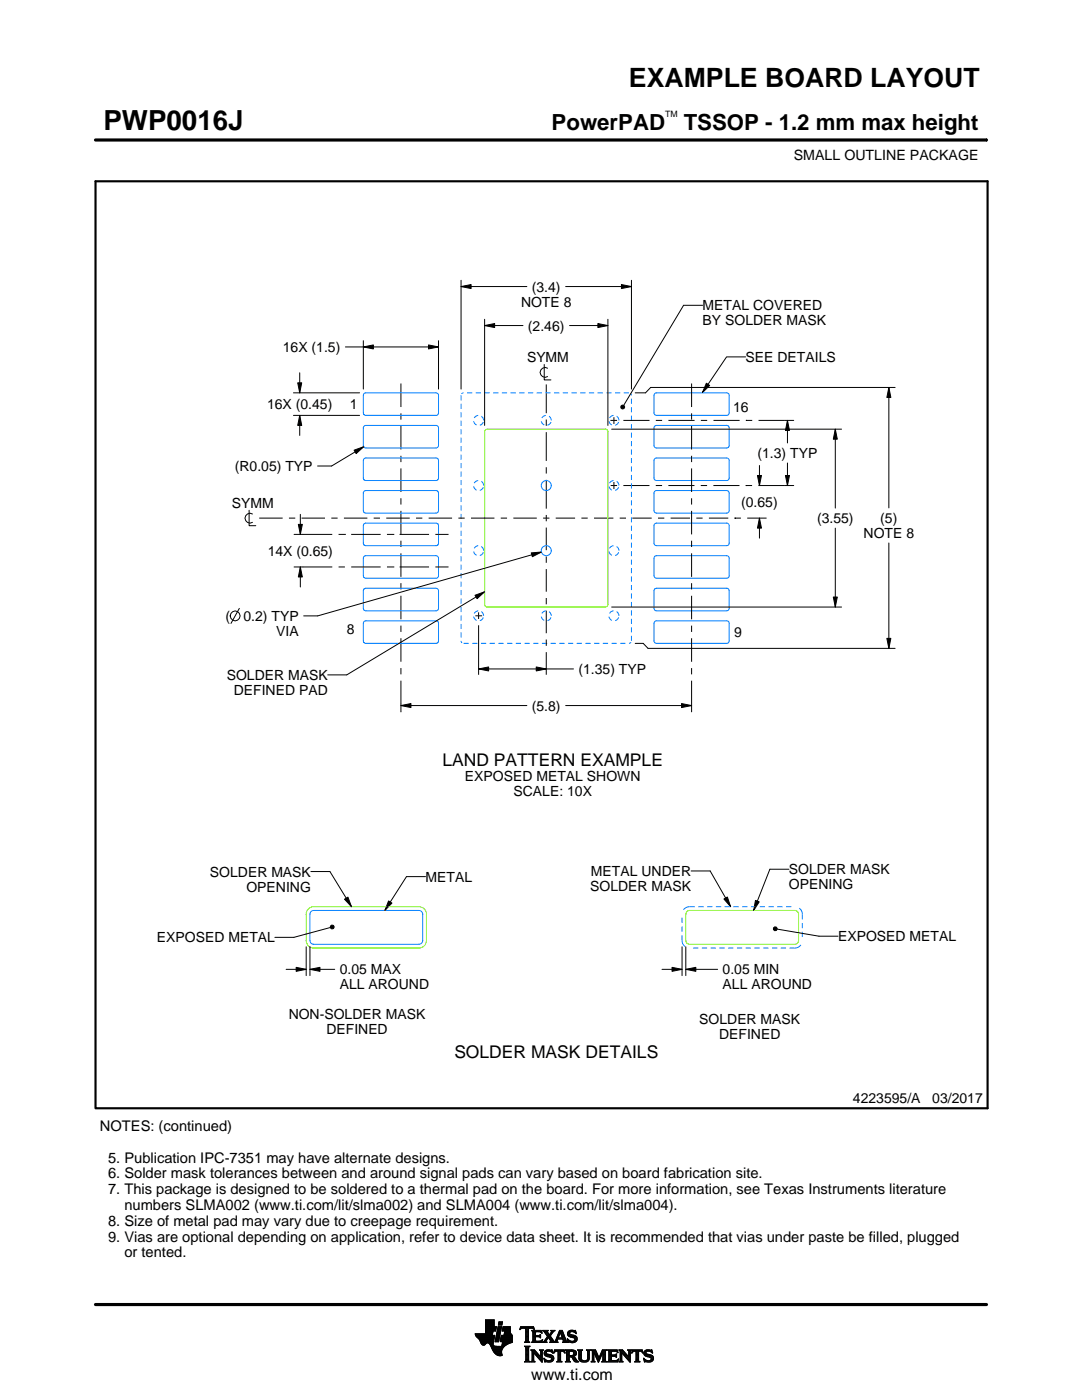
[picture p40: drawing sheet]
<svg xmlns="http://www.w3.org/2000/svg" width="216mm" height="279mm" viewBox="0 0 216 279" stroke-linecap="round" stroke-linejoin="round" font-family="sans-serif">
<defs><g id="words">
<text font-size="5.5" x="20.6" y="26">PWP0016J</text>
<text font-size="5.3" x="125.5" y="17.4">EXAMPLE BOARD LAYOUT</text>
<g font-size="4.4">
<text x="110.1" y="26">PowerPAD</text>
<text x="136.4" y="26">TSSOP - 1.2 mm max height</text>
</g>
<g font-size="3.5">
<text x="88.3" y="152.8">LAND PATTERN EXAMPLE</text>
<text x="90.7" y="211.1">SOLDER MASK DETAILS</text>
</g>
<text font-size="3.2" x="106" y="275.3">www.ti.com</text>
<g font-size="2.9">
<text x="19.9" y="225.7">NOTES: (continued)</text>
<text x="21.6" y="232">5. Publication IPC-7351 may have alternate designs.</text>
<text x="21.6" y="235.2">6. Solder mask tolerances between and around signal pads can vary based on board fabrication site.</text>
<text x="21.6" y="238.3">7. This package is designed to be soldered to a thermal pad on the board. For more information, see Texas Instruments literature</text>
<text x="21.6" y="244.6">8. Size of metal pad may vary due to creepage requirement.</text>
<text x="24.8" y="241.5">numbers SLMA002 (www.ti.com/lit/slma002) and SLMA004 (www.ti.com/lit/slma004).</text>
<text x="21.6" y="247.8">9. Vias are optional depending on application, refer to device data sheet. It is recommended that vias under paste be filled, plugged</text>
<text x="24.8" y="250.9">or tented.</text>
</g>
<g font-size="2.8">
<text x="158.4" y="32">SMALL OUTLINE PACKAGE</text>
<text x="106.1" y="58.2">(3.4)</text>
<text x="104" y="61.2">NOTE 8</text>
<text x="105.4" y="66">(2.46)</text>
<text x="140.2" y="61.9">METAL COVERED</text>
<text x="140.2" y="64.9">BY SOLDER MASK</text>
<text x="56.4" y="70.2">16X (1.5)</text>
<text x="105.2" y="72.3">SYMM</text>
<text x="148.8" y="72.2">SEE DETAILS</text>
<text x="53.3" y="81.6">16X (0.45)</text>
<text x="69.8" y="81.7">1</text>
<text x="146.3" y="82.2">16</text>
<text x="46.9" y="94">(R0.05) TYP</text>
<text x="151.2" y="91.4">(1.3) TYP</text>
<text x="46.3" y="101.4">SYMM</text>
<text x="147.9" y="101.1">(0.65)</text>
<text x="163" y="104.4">(3.55)</text>
<text x="172.3" y="107.4">NOTE 8</text>
<text x="175.7" y="104.4">(5)</text>
<text x="53.4" y="110.9">14X (0.65)</text>
<text x="45" y="123.9">(</text>
<text x="48.6" y="123.9">0.2) TYP</text>
<text x="55.1" y="126.9">VIA</text>
<text x="69.2" y="126.5">8</text>
<text x="146.5" y="127.2">9</text>
<text x="45.2" y="135.7">SOLDER MASK</text>
<text x="115.4" y="134.5">(1.35) TYP</text>
<text x="46.6" y="138.7">DEFINED PAD</text>
<text x="106.1" y="141.8">(5.8)</text>
<text x="92.8" y="155.9">EXPOSED METAL SHOWN</text>
<text x="102.5" y="158.9">SCALE: 10X</text>
<text x="41.9" y="174.9">SOLDER MASK</text>
<text x="49.2" y="177.9">OPENING</text>
<text x="84.9" y="175.9">METAL</text>
<text x="117.8" y="177.8">SOLDER MASK</text>
<text x="117.9" y="174.8">METAL UNDER</text>
<text x="157.4" y="174.5">SOLDER MASK</text>
<text x="157.4" y="177.5">OPENING</text>
<text x="31.3" y="188.1">EXPOSED METAL</text>
<text x="167.2" y="187.8">EXPOSED METAL</text>
<text x="67.8" y="194.5">0.05 MAX</text>
<text x="67.8" y="197.5">ALL AROUND</text>
<text x="144.2" y="194.5">0.05 MIN</text>
<text x="144.2" y="197.5">ALL AROUND</text>
<text x="57.6" y="203.3">NON-SOLDER MASK</text>
<text x="65.1" y="206.3">DEFINED</text>
<text x="139.5" y="204.4">SOLDER MASK</text>
<text x="143.5" y="207.4">DEFINED</text>
<text x="170.2" y="220.2">4223595/A</text>
<text x="186" y="220.2">03/2017</text>
</g>
<text font-size="1.7" x="132.7" y="23.3">TM</text>
</g></defs>
<g fill="none" stroke="#000" stroke-width=".2">
<path d="M19.1 27.9h177.7M196.8 27.7v.5M92 57.2l2-.4v.8zM92 55.9v21.7M92 57.2h13.1M112.9 57.2h13.1M124 56.8l2 .4-2 .4zM126 55.9v21.7M58.6 78.4h13.1M59.4 76.4h.8l-.4 2zM59.8 74.4v4M68.9 69.2h18.6"/>
<path d="M72.5 69.2l2-.4v.8zM72.5 68v9.6M80 76.5v4.7M85.5 68.8l2 .4-2 .4zM87.5 68v9.6M96.7 65l2-.4v.8zM96.7 63.7v21.2M96.7 65h7.7M108.6 72.7v3.1h1.3M109 76.7v5.8M109.3 73.5a.98 .98 0 0 0-1.5 .8 .98 .98 0 0 0 1.5 .9M113.6 65h7.7"/>
<path d="M119.3 64.6l2 .4-2 .4zM121.3 63.7v21.2M138 76.5v4.7M140.2 60.9h-3.8l-11.9 20M140.9 76.5l.7 .4-1.4 1.5zM148.8 71.2h-3.8l-4.8 7.2M177.4 77.3l.4 2h-.8zM177.4 77.3v24.1M178.6 77.3h-48.8l-1 1.1h-2M58.6 82.9h13.1M59.8 82.9l.4 2h-.8zM59.8 82.9v4"/>
<path d="M70.7 89.8l1.9-.6-1.5 1.3zM72.6 89.2l-6.4 3.8h-2.8M80 82.5v1.2M80 85v4.7M80 91v1.2M80 93.5v4.7M80 99.4v1.3M109 83.7v1.3M109 86.2v5.8M109 93.2v1.3M109 95.8v5.7M121.9 96.9h1.2"/>
<path d="M122.1 85.7h45.8M122.5 83.3v1.3M122.5 96.2v1.4M123.1 83.9h-1.3M123.9 81.1l.3-.3 .3 .1 .2 .3-.2 .3-.3 .1-.3-.2zM124.4 96.9h5.2M124.4 83.9h5.2M130.9 96.9h1.2M130.9 83.9h1.2M133.4 96.9h5.2M133.4 83.9h5.2M138 82.5v1.3"/>
<path d="M138 85v4.7M138 91v1.2M138 93.5v4.7M138 99.4v1.3M139.8 96.9h1.3M139.8 83.9h1.3M142.3 96.9h5.3M142.4 83.9h5.2M148.8 96.9h.1M148.8 96.9h1.3M148.8 83.9h.1M148.8 83.9h1.3"/>
<path d="M151.1 94.9h.8l-.4 2zM151.3 96.9h7.1M151.4 83.9h7M151.5 92.9v4M156.7 94.9h.8l-.4 2zM157.1 83.9l.4 2h-.8zM157.1 83.9v4.5M157.1 92.4v4.5M166.7 85.7l.4 1.9h-.8zM166.7 85.7v15.7M49.7 101.8v3.1h1.3M50.4 102.6a.98 .98 0 0 0-1.5 .8 .98 .98 0 0 0 1.5 .8"/>
<path d="M51.7 103.4h4.7M57.7 103.4h1.2M58.7 106.7h7.6M58.7 113.1h7.6M59.5 104.7h.8l-.4 2zM59.9 113.1l.4 2h-.8zM59.9 102.6v4.1M59.9 113.1v4.1M60.2 103.4h4.7M66.1 103.4h1.3M67.6 106.7h1.2M67.6 113.1h1.2"/>
<path d="M68.6 103.4h4.7M68.8 106.7h.1M70.1 106.7h5.9M70.1 113.1h5.9M74.6 103.4h1.2M77.1 103.4h4.7M77.2 106.7h1.3M77.2 113.1h1.3M78.5 106.7h.1M78.5 113.1h.1M79.7 106.7h5.9M79.7 113.1h5.9"/>
<path d="M80 102v4.6M80 107.9v1.3M80 110.4v4.7M80 116.4v1.2M80 118.9v4.7M83 103.4h1.3M85.5 103.4h4.7M86.9 113.1h2.6M86.9 106.7h2.6M91.5 103.4h1.2M94 103.4h4.7M94.8 118.8l1.9-.7-1.5 1.4z"/>
<path d="M96.7 118.1l-27.5 16.6h-3.8M99.9 103.4h1.3M102.4 103.4h4.7M106 110.3l2-.1-1.8 .9zM108 110.2l-44.6 12.7h-2.8M108.4 103.4h1.2M109 102.8v1.2M109 105.3v4.5M109 111.1v1.2M109 113.6v4.5M109 119.3v1.3M110.9 103.4h3.9"/>
<path d="M116 103.4h1.3M118.5 103.4h3.9M123.7 103.4h1.2M126.2 103.4h3.8M131.3 103.4h1.3M133.8 103.4h3.9M138 102v4.7M138 107.9v1.3M138 110.4v4.7M138 116.4v1.2M138 118.9v4.7M138.9 103.4h1.3"/>
<path d="M141.5 103.4h3.8M146.6 103.4h.1M146.6 103.4h1.2M149.1 103.4h3.9M151.5 103.4l.4 2h-.8zM151.5 103.4v4M166.3 119.2h.8l-.4 1.9zM166.7 105.4v15.7M177.4 108.4v21M47.8 121.4l-1.7 3M80 124.9v1.2M80 127.4v4.7"/>
<path d="M80 133.3v1.3M80 135.8v6.3M94.9 122.9h1.3M95.5 133.5l2-.4v.8zM95.5 122.2v1.3M95.5 124.8v9.9M95.5 133.5h18.9M107 133.1l2 .4-2 .4zM109 121.9v4.5M109 127.6v1.3M109 130.2v4.5M122.1 121.1h45.8"/>
<path d="M126.8 128.4h1.5l1 1h49.3M138 124.9v1.2M138 127.4v4.7M138 133.3v1.3M138 135.8v6.3M177 127.4h.8l-.4 2zM80 140.8l2-.4v.8zM80 140.8h25.1M112.9 140.8h25.1M136 140.4l2 .4-2 .4zM62 173.9h3.8l4.3 7.1M68.7 179.5l.7-.5 .7 2z"/>
<path d="M77.5 179.8l.7 .4-1.4 1.5zM84.9 174.9h-3.8l-4.3 6.8M137.9 173.8h3.8l4.1 7.2M144.4 179.4l.7-.4 .7 2zM150.7 179.7l.8 .3-1.1 1.7zM157.4 173.5h-3.8l-3.2 8.2M57.1 193.5h4M59.1 193.1l2 .4-2 .4zM61.1 189v5.7M61.8 193.5l2-.4v.8zM61.8 189v5.7M61.8 193.5h5"/>
<path d="M65.9 185.1l-7.3 2h-3.8M65.9 184.8l.3-.2 .3 .1 .2 .3-.2 .3-.3 .1-.3-.2zM132.1 193.5h4M134.1 193.1l2 .4-2 .4zM136.1 189v5.7M136.8 193.5l2-.4v.8zM136.8 193.5h6.4M136.8 189v5.7M154.3 185.2l.3-.2h.3l.2 .4-.2 .3h-.3l-.3-.2zM155.1 185.4l8.3 1.4h3.8M94.8 266.2h3.5M94.8 266.3h3.5"/>
<path d="M94.9 266.4h3.3M94.9 266.5h3.8l-.2 1.2M94.9 266.5h3.8M95 266.6h3.7M95 266.7h3.7M95.1 266.8h3.6M95.2 266.9h3.4M95.3 267h3.3M95.4 267.1h3.2M95.5 267.2h3.1M95.6 267.3h3M95.7 267.4h2.8"/>
<path d="M95.7 267.5h2.8M95.8 267.6h2.7M95.8 267.7h2.7M95.9 267.8h2.6M95.9 267.9h2.5M95.9 268h2.5M96 268h1.1M96 268.1h1M96.1 268.2h.8M96.1 268.3h.7M96.2 268.4h.6M96.3 268.4h.4"/>
<path d="M96.9 266.1h1.4M96.9 266h1.4M96.9 265.9h1.4M96.9 265.8h1.5M96.9 265.7h1.5M96.9 264.7l2.2 .1-.2 .9h-.5l-.2 .8M96.9 265.6h2M96.9 265.5h2M96.9 265.4h2M96.9 265.3h2.1M96.9 265.2h2.1M96.9 265.1h2.1"/>
<path d="M96.9 265h2.1M96.9 264.9h2.1M96.9 264.8h2.2M96.9 264.6h1.7M96.9 264.5h1.7M96.9 264.4h1.7M96.9 264.3h1.7M96.9 264.2h1.7M96.9 264.1h1.7M96.9 264h1.7M96.9 263.9h1.7M96.9 263.8h1.7"/>
<path d="M96.9 263.7h1.7M96.9 263.6h1.7M96.9 263.5h1.7M96.9 263.4h1.7M97.5 268h.9M97.6 268.1h.8M97.7 268.2h.7M97.7 268.3h.7M97.8 268.4h.6M97.9 268.5h.6M97.9 268.6h.7M98 268.7h1.1"/>
<path d="M98 268.8h2.6M98 268.8h2.5M98.1 268.9h2.3M98.1 269h2.3M98.1 269.1h2.2M98.2 269.2h2.1M98.2 269.2h2M98.2 269.3h2M98.3 269.4h1.9M98.3 269.5h1.8M98.4 269.6h1.7M98.4 268v.4l.3 .2 2 .1"/>
<path d="M98.5 269.7h1.6M98.5 267.7l-.1 .3M98.5 269.8h1.6M98.6 269.9h1.5M98.6 264.8v-1.4h-1.7v2.8h-2.1l.1 .3 .7 .8 .7 1.1 .3 .1 .6-.5 .4 .1 1 1.8 .8 .6h.8l-.1-1 .8-1M98.6 270h1.5M98.7 270h1.4M98.8 270.1h1.3M98.8 267.7h.7M98.8 267.6h.7M98.8 267.5h.7M98.9 270.2h1.2"/>
<path d="M98.9 267.4h.7M98.9 267.3h.7M98.9 267.2h.7M98.9 267.1h.7M98.9 267h.7M98.9 270.3h1.3M99 266.9h.6M99 266.9h.7M99 266.8h.7M99 266.7h.7M99 266.6h.7M99 266.5h.7"/>
<path d="M99.1 270.4h1.1M99.1 266.4h.7M99.1 266.3h.7M99.1 266.2h.7M99.1 266.1h.7M99.1 266h.7M99.2 265.9h.7M99.2 265.8h.7M99.2 270.4h1M99.2 265.7h.7M99.2 265.6h.7M99.2 265.5h.7"/>
<path d="M99.3 265.4h.6M99.3 265.4h.7M99.3 265.3h.7M99.3 265.2h.7M99.3 265.1h.7M99.3 265h.7M99.4 270.5h.8M99.4 264.9h.7M99.4 264.8h.7M99.4 264.8h.7l-.6 3h-.7zM99.4 264.5l.2-.7h.7l-.2 .7h-.7M99.5 264.4h.6"/>
<path d="M99.5 264.3h.7M99.5 264.2h.7M99.5 264.1h.7M99.5 264h.7M99.5 263.9h.7M99.6 263.8h.7M99.8 270.6h.1M99.8 267.7h2.4M99.8 267.6h2.4M99.8 267.5h2.4M99.9 267.4h2.3M99.9 267.3h2.3"/>
<path d="M99.9 267.2h2.3M99.9 267.1h2.3M99.9 267h2.3M99.9 266.9h2.3M100 266.9h2.2M100 266.8h2.2M100 266.7h2.2M100 266.6h2.2M100 266.5h2.2M100.1 268.6h.7M100.2 268.5h.7M100.2 268.4h.8"/>
<path d="M100.2 268.4h.9M100.2 268.3h1M100.2 268.2h1.2M100.2 265.6h1.6M100.2 268.1h1.4M100.2 265.5h1.6M100.2 268h1.6M100.3 265.4h1.5M100.3 268h1.7M100.3 267.9h1.9M100.3 265.3h1.5M100.3 267.8h1.9"/>
<path d="M100.3 265.2h1.5M100.3 265.1h1.5M100.3 265h1.5M100.4 264.9h1.4M100.4 264.8h1.4M100.6 266.5l.1-.8h-.5l.2-.9h1.4l.1 1.1 .3 .6v1.4l-1.3 .6M100.6 266.4h1.5M100.6 266.3h1.4M100.6 266.2h1.4M100.6 266.1h1.3M100.7 266h1.2M100.7 265.9h1.2"/>
<path d="M100.7 265.8h1.1M100.7 265.7h1.1M102.2 266.5h-2.2l-.2 1.1 .5 .2-.2 .9M103.7 265.3h.1M103.8 265.2h.2M103.8 265h2.8M103.8 264.9h2.7M103.9 264.8h2.6M104.7 267.8h1M104.7 271.8h1.1M104.7 268.7h1M104.8 267.7h.7"/>
<path d="M104.8 271.7h.8M104.9 265.2h.6M104.9 268.9h.6M104.9 267.6h.6M104.9 267.5l-.2 .3M104.9 267.5h.6M104.9 267.4h.6M104.9 267.3h.6M104.9 267.2h.6M104.9 267.1h.6M104.9 267h.6M104.9 266.8h.6"/>
<path d="M104.9 266.7h.6M104.9 266.6h.6M104.9 266.5h.6M104.9 266.4h.6M104.9 266.3h.6M104.9 266.2h.6M104.9 266.1h.6M104.9 265.9h.6M104.9 265.8h.6M104.9 265.7h.6M104.9 265.6h.6M104.9 265.5h.6"/>
<path d="M104.9 265.4h.6M104.9 265.3h.6M104.9 271.5h.6M104.9 269h.6M104.9 271.4h.6M104.9 271.4v-2.4l-.2-.4h1.1l-.3 .4v2.4M104.9 271.4l-.2 .4h1.1l-.3-.4M104.9 271.3h.6M104.9 271.2h.6M104.9 271.1h.6M104.9 271h.6M104.9 270.9h.6"/>
<path d="M104.9 270.8h.6M104.9 270.6h.6M104.9 270.5h.6M104.9 270.4h.6M104.9 270.3h.6M104.9 270.2h.6M104.9 270.1h.6M104.9 270h.6M104.9 269.9h.6M104.9 269.8h.6M104.9 269.6h.6M104.9 269.5h.6"/>
<path d="M104.9 269.4h.6M104.9 269.3h.6M104.9 269.2h.6M104.9 269.1h.6M105.5 267.5l.2 .3M105.5 267.5v-2.3l.7-.1 .4 .3-.1-.6h-2.6l-.1 .6 .4-.3 .7 .1v2.3M105.7 267.8h-1M105.9 271.8h.8M105.9 269.4h.8M106.1 269.5h.7M106.1 267.8h2M106.1 271.7h.5"/>
<path d="M106.2 269.6h.7M106.2 271.5h.3M106.2 265.6h1.8M106.2 269.8h.8M106.2 271.4h.3M106.2 271.4l-.3 .4h.8l-.2-.4M106.2 271.3h.3M106.2 271.2h.3M106.2 271.1h.3M106.2 271h.3M106.2 270.9h.3M106.2 270.8h.3"/>
<path d="M106.2 270.6h.3M106.2 270.5h.3M106.2 270.4h.3M106.2 270.3h.3M106.2 270.2h.3M106.2 270.1h.3M106.2 270h1M106.2 269.9h.9M106.2 269.8v1.6M106.2 269.8l-.3-.4h.8l1.2 1.4M106.3 267.7h1.8M106.3 265.7h1.8"/>
<path d="M106.3 267.6h.6M106.3 265.8h.6M106.3 267.5l-.2 .3M106.3 267.5h.5M106.3 267.4h.5M106.3 267.3h.5M106.3 267.2h.5M106.3 267.1h.5M106.3 267h.5M106.3 266.8h.5M106.3 266.7h1.6M106.3 266.6h1.6"/>
<path d="M106.3 266.5h.5M106.3 266.4h.5M106.3 266.3h.5M106.3 266.2h.5M106.3 266.1h.5M106.3 265.9h.5M106.4 265.2h.2M106.5 270h.1M106.5 270v1.4M106.5 265.3h.1M106.6 270.1h.7M106.7 270.2h.7"/>
<path d="M106.8 270.3h.7M106.8 265.9l.2-.1h.6l.6 .2-.2-.5h-1.9l.2 .3v1.7M106.8 265.9v.6h.8l.3-.2v.7M106.9 270.4h.7M107 270.5h.7M107.1 270.6h.7M107.2 270.8h1M107.3 270.9h.9M107.4 271h.8M107.5 271.1h.7M107.6 271.2h.6M107.6 266.5h.3"/>
<path d="M107.7 271.3h.5M107.7 269.4h.7M107.7 266.8h.2M107.7 267.6h.5M107.8 266.4h.1M107.8 271.4h.4M107.8 267h.1M107.8 265.8h.3M107.8 269.5h.5M107.9 271.5h.3M107.9 269.6h.3M107.9 267l-.3-.2h-.8l.1 .8h.9l.5-.2"/>
<path d="M107.9 269.8h.3M107.9 270.6h.3M107.9 270.5h.3M107.9 270.4h.3M107.9 270.3h.3M107.9 270.2h.3M107.9 270.1h.3M107.9 270h.3M107.9 269.9h.3M107.9 269.8v1M107.9 269.8l-.2-.4h.7l-.2 .4M108 271.7h.2"/>
<path d="M108 265.9h.1M108 267.5h.2M108.1 271.8h.1M108.1 266.1h.1M108.2 267.4h.1M108.2 269.8v2.1l-1.7-1.9M108.2 267.8h.9M108.3 267.4l-.2 .5-2-.1M108.3 265.6h1M108.5 267.7h.5M108.5 271.1l.8 .4h.5l.2-.1-.1-.4-1-.4-.3-.3 .1-.7 .7-.2 .6 .1 .2-.1 .1 .6-.9-.3-.3 .1-.1 .3 1.3 .4 .2 .6M108.5 271.1h.1"/>
<path d="M108.5 265.7h.7M108.5 271.2h.2M108.6 271.3h.2M108.6 270.1h.4M108.6 270h.4M108.6 270.2h.6M108.6 267.6h.4M108.6 271.4h.4M108.6 269.9h.4M108.6 270.3h1M108.6 265.8h.7M108.6 271.5h.8"/>
<path d="M108.6 269.8h.5M108.7 271.7h1.5M108.7 270.4h1.3M108.7 267.5h.3M108.7 271.8h.1M108.7 265.9h.6M108.7 269.6h1.5M108.8 267.4h.3M108.8 270.5h1.5M108.8 266.1h.6M108.8 269.5h1.4M108.8 267.3h.4"/>
<path d="M108.9 266.2h.6M108.9 267.2h.4M108.9 266.3h.6M108.9 270.6h1.5M109 267.1h.3M109 266.4h1M109.1 271.8h.9M109.1 269.4h.7M109.1 267h.9M109.1 266.5h.8M109.1 267.8h-.9M109.2 266.8h.8"/>
<path d="M109.2 266.6h.6M109.2 266.7h.7M109.2 266.7l-.6 .9-.4 .2M109.3 270.8h1.1M109.5 267.1h.6M109.6 267.2h.6M109.7 271.5h.7M109.7 267.3h.6M109.7 267.8l.2-.2-.5-.7-.4 .8 .1 .1M109.7 267.8h1.6M109.7 266.3h.4M109.7 267.4h.6"/>
<path d="M109.8 270.9h.7M109.8 266.2h.3M109.8 266.6l.9 1.2 1-2.3h.5l.8 2.1 .3 .2M109.8 267.5h.6M109.9 266.1h.3M109.9 269.8h.4M109.9 267.6h.6M109.9 267.7h.7M109.9 271.4h.5M109.9 265.9h.4M110 271h.5M110 265.6h.7"/>
<path d="M110 265.9l-.4 .5-.4-.6 .2-.3h-1.1l.9 1.2M110 265.9l.1-.2-.2-.2h.8l-.9 1.1M110 271.3h.5M110 265.8h.4M110 271.1h.5M110 271.2h.5M110.1 269.4h.1M110.1 265.7h.4M110.1 269.9h.2M110.2 270h.1M110.5 270h.1M110.5 269.9h.2"/>
<path d="M110.5 271.1l-.2 .5-.8 .3-.6-.2-.2 .1-.2-.7M110.5 269.8h.3M110.6 269.6h2.1M110.6 269.5h2M110.6 269.4h2M110.7 267.7h.5M110.8 267.6h.4M110.9 267.5h.3M110.9 267.4h.3M111 267.3h.3M111 267.2h1.8M111 267.1h1.8"/>
<path d="M111.1 267h.3M111.1 271.8h1M111.1 266.8h.4M111.2 266.7h.3M111.2 267.5l.1-.2h1l.1 .2M111.2 267.5v.3h.1M111.2 266.6h.3M111.3 266.5h.3M111.3 271.7h.6M111.3 266.4h.3M111.3 271.5h.6M111.3 267.8h-1.6"/>
<path d="M111.3 269.8h.6M111.4 266.3h.3M111.4 271.4h.5M111.4 271.4l-.1-1.7h-.4l-.4 .4 .2-.7h1.9l.1 .7-.3-.4h-.5v1.7M111.4 270.5h.5M111.4 270.4h.5M111.4 270.3h.5M111.4 270.2h.5M111.4 270.1h.5M111.4 270h.5M111.4 269.9h.5M111.4 271.4l-.3 .4h1l-.2-.4"/>
<path d="M111.4 271.3h.5M111.4 271.2h.5M111.4 271.1h.5M111.4 271h.5M111.4 270.9h.5M111.4 270.8h.5M111.4 270.6h.5M111.4 266.2h.3M111.4 266.1h.4M111.5 265.9h.9M111.5 265.8h.8M111.6 265.7h.7"/>
<path d="M111.6 265.6h.6M111.8 265.9l.4 1.1h-.8zM111.9 266.1h.5M111.9 266.2h.5M111.9 266.3h.6M112 266.4h.5M112 266.5h.6M112.1 266.6h.5M112.1 266.7h.6M112.1 266.8h.6M112.2 267h.5M112.2 267.8h1.1"/>
<path d="M112.3 267.3h.6M112.3 267.4h.6M112.4 267.5h.6M112.4 267.5v.3h-.2M112.4 269.8h.3M112.4 267.6h.6M112.4 267.7h.7M112.6 269.9h.1M112.6 270h.2M112.8 271.8h1M112.8 269.4h1.6M113 269.5h1.7"/>
<path d="M113 271.7h.7M113 269.6h1.9M113 271.5h.6M113 269.8h.6M113 271.4h.6M113 271.4l-.2 .4h1l-.2-.4M113 271.3h.6M113 271.2h.6M113 271.1h.6M113 271h.6M113 270.9h.6M113 270.8h1.5"/>
<path d="M113 270.6h1.6M113 270.5h1.8M113 270.4h.6M113 270.3h.6M113 270.2h.6M113 270.1h.6M113 270h.6M113 269.9h.6M113 269.8v1.6M113 269.8l-.2-.4h1.4l.6 .2 .2 .3v.4l-.2 .3-.4 .1M113.2 267.3h.2M113.2 267.4h.3"/>
<path d="M113.2 266.2h.5M113.2 266.3h.6M113.2 266.1h.5M113.3 267.5h.3M113.3 267.8h-1.1M113.3 266.4h.9M113.3 265.9h.4M113.3 267.6h.6M113.3 266.5h1.3M113.3 267.7h1.6M113.3 265.8h.5M113.3 267.8h.2"/>
<path d="M113.4 266.6h1.5M113.4 265.7h1.5M113.4 265.7l.5-.2 .7 .1 .2-.1 .1 .7-.7-.4h-.4l-.1 .3 .1 .2 .9 .2 .4 .3 .1 .5-.3 .5-.6 .2-.7-.2-.2 .1-.2-.7 .9 .5 .5-.1 .1-.3-.2-.3-1.1-.4-.2-.4zM113.5 266.7h1.5M113.5 265.6h1.4M113.6 271.4v-.6h.4l.7 1h.8M113.6 269.9l.1-.2 .7 .2v.4l-.4 .2M113.6 269.9v.6M113.7 267.8h1.1M113.8 266.8h1.3M113.8 265.5h.6M114 268h.4"/>
<path d="M114.1 270.9h.6M114.2 271h.6M114.2 271.1h.7M114.3 271.2h.6M114.3 267h.8M114.3 269.8h.7M114.3 270.4h.6M114.4 271.3h.6M114.4 270.7l1.1 1.1M114.4 270.7h.1M114.4 271.4h.7M114.4 269.9h.6"/>
<path d="M114.4 270.3h.6M114.5 267.6h.5M114.5 270.2h.5M114.5 270h.5M114.5 265.8h.4M114.5 270.1h.5M114.5 271.5h.7M114.6 271.7h.7M114.6 267.1h.6M114.6 267.5h.5M114.7 267.2h.5M114.7 267.4h.5"/>
<path d="M114.7 265.9h.3M114.7 267.3h.5M114.7 271.8h.8M114.8 266.1h.2M114.9 266.2h.1M115.3 269.4h.9M115.4 269.5h.7M115.5 269.6h.5M115.5 269.8h.5M115.5 269.8v1.4l.4 .5 .6 .2 .7-.1 .3-.3 .1-.5M115.5 271h.5M115.5 270.9h.5"/>
<path d="M115.5 270.8h.5M115.5 270.6h.5M115.5 270.5h.5M115.5 270.4h.5M115.5 270.3h.5M115.5 270.2h.5M115.5 270.1h.5M115.5 270h.5M115.5 269.9h.5M115.5 269.8l-.2-.4h.9l-.2 .4M115.5 271.1h.5M115.5 271.2h.5"/>
<path d="M115.5 271.3h.6M115.6 271.4h.6M115.7 271.5h.8M115.8 271.7h1.5M116 271l.2 .4 .5 .2 .4-.2 .2-.4M116 269.8v1.2M116 271.8h1.1M116.8 271.5h.6M117 269.4h.8M117.1 271.4h.4M117.2 269.5h.5M117.2 271.3h.4"/>
<path d="M117.2 269.6h.4M117.2 271.2h.4M117.2 271.1h.4M117.3 269.8h.3M117.3 271h.3M117.3 270.9h.3M117.3 270.8h.3M117.3 270.6h.3M117.3 270.5h.3M117.3 270.4h.3M117.3 270.3h.3M117.3 270.2h.3"/>
<path d="M117.3 270.1h.3M117.3 270h.3M117.3 269.9h.3M117.6 269.8l.2-.4h-.8l.2 .3 .1 1.3M117.6 269.8v1.2M118 271.8h.7M118 269.4h.8M118.1 269.5h.8M118.1 271.7h.5M118.2 269.6h.7M118.2 271.5h.3M118.2 269.8h.8"/>
<path d="M118.2 271.4h.3M118.2 269.8l-.2-.4h.8l.7 1.6 .7-1.6h.9l-.3 .4M118.2 271.4l-.2 .4h.7l-.2-.4M118.2 271.3h.3M118.2 271.2h.3M118.2 271.1h.3M118.2 271h.3M118.2 270.9h.3M118.2 270.8h.3M118.2 270.6h.3M118.2 270.5h.3M118.2 270.4h.3"/>
<path d="M118.2 270.3h.3M118.2 270.2h.3M118.2 270.1h.3M118.2 270h.9M118.2 269.9h.8M118.2 269.8v1.6M118.6 270.1h.5M118.6 270.2h.6M118.7 270.3h.5M118.7 270.4h.6M118.8 270.5h.5M118.8 270.6h.6"/>
<path d="M118.9 270.8h.5M118.9 270.9h.6M119 271h.8M119 271.1h.8M119.1 271.2h.6M119.1 271.3h.6M119.2 271.4h.4M119.2 271.5h.4M119.3 271.7h.2M119.3 271.8h.2M119.6 270.9h.3M119.6 270.8h.3"/>
<path d="M119.7 270.6h.3M119.7 270.5h.3M119.8 270.4h.3M119.8 270.3h.3M119.9 270.2h.3M119.9 270.1h.3M120 270h.8M120 269.9h.8M120 269.8h.8M120.1 271.8h1M120.1 269.6h.7M120.1 269.5h.8"/>
<path d="M120.2 269.4h.9M120.2 271.7h.7M120.3 271.5h.5M120.3 271.4h.5M120.3 271.4l-.2 .4h1l-.3-.4M120.3 271.4v-1.5l-.9 2-.9-2v1.5M120.3 271.3h.5M120.3 271.2h.5M120.3 271.1h.5M120.3 271h.5M120.3 270.9h.5M120.3 270.8h.5"/>
<path d="M120.3 270.6h.5M120.3 270.5h.5M120.3 270.4h.5M120.3 270.3h.5M120.3 270.2h.5M120.3 270.1h.5M120.8 269.8v1.6M121.2 271.8h2M121.2 269.4h1.9M121.4 269.5h1.8M121.4 271.7h1.9M121.5 269.6h1.7"/>
<path d="M121.5 271.5h1.8M121.5 269.8h.5M121.5 271.4h.5M121.5 269.8l-.3-.4h1.9l.2 .6M121.5 269.9h.5M121.5 269.8v1.6M121.5 271.3h.5M121.5 271.2h.5M121.5 271.1h.5M121.5 271h.5M121.5 270.9h.5M121.5 270.8h.5"/>
<path d="M121.5 270.6h1.5M121.5 270.5h1.5M121.5 270.4h1.5M121.5 270.3h.5M121.5 270.2h.5M121.5 270.1h.5M121.5 270h.5M122.6 270.4l.4-.2v.7l-.2-.2h-.8v.7l.2 .1M122.9 270.8h.1M122.9 270.3h.1M123 269.8h.3M123.1 271.4h.3"/>
<path d="M123.2 269.9h.1M123.3 270h.1M123.3 270l-.4-.3h-.8l-.1 .7M123.3 271.3h.1M123.4 271.2h.1M123.4 271.2l-.2 .6h-2l.3-.4M123.4 271.2l-.3 .3h-.4M123.5 271.8h.8M123.5 269.4h.7M123.6 269.5h.7M123.7 271.7h.5M123.7 269.6h.7"/>
<path d="M123.7 271.5h.4M123.7 269.8h.8M123.7 271.4h.4M123.7 271.4l-.2 .4h.8l-.2-.4M123.7 271.3h.4M123.7 271.2h.4M123.7 271.1h.4M123.7 271h.4M123.7 270.9h.4M123.7 270.8h.4M123.7 270.6h.4M123.7 270.5h.4"/>
<path d="M123.7 270.4h.4M123.7 270.3h.4M123.7 270.2h.4M123.7 270.1h.4M123.7 270h1M123.7 269.9h.9M123.7 269.8v1.6M123.7 269.8l-.2-.4h.7l1.2 1.4 .1-1M124.1 270v1.4M124.1 270h.1M124.2 270.1h.6M124.2 270.2h.7"/>
<path d="M124.3 270.3h.7M124.4 270.4h.7M124.5 270.5h.7M124.6 270.6h.7M124.7 270.8h1.1M124.8 270.9h1M124.9 271h.9M125 271.1h.8M125.1 271.2h.7M125.2 271.3h.6M125.2 269.4h.8M125.3 271.4h.5"/>
<path d="M125.4 269.5h.5M125.4 271.5h.4M125.4 269.6h.4M125.5 269.8h.3M125.5 269.8l-.3-.4h.8l-.2 .4M125.5 270.4h.3M125.5 270.3h.3M125.5 270.2h.3M125.5 270.1h.3M125.5 270h.3M125.5 269.9h.3M125.5 270.6h.3"/>
<path d="M125.5 270.5h.3M125.5 271.7h.3M125.6 271.8h.2M125.8 269.8v2.1l-1.7-1.9M126 270h.1M126.1 269.9h.1M126.1 269.8h.3M126.1 269.6h2.1M126.2 269.5h2M126.2 269.4h2M126.6 271.8h1.1M126.9 271.7h.6"/>
<path d="M126.9 271.5h.5M126.9 269.8h.5M126.9 271.4h.5M126.9 271.4v-1.7h-.5l-.3 .4 .1-.7h1.9l.2 .7-.4-.4h-.5v1.7M126.9 270.5h.5M126.9 270.4h.5M126.9 270.3h.5M126.9 270.2h.5M126.9 270.1h.5M126.9 270h.5M126.9 269.9h.5M126.9 271.4l-.3 .4h1.1l-.3-.4"/>
<path d="M126.9 271.3h.5M126.9 271.2h.5M126.9 271.1h.5M126.9 271h.5M126.9 270.9h.5M126.9 270.8h.5M126.9 270.6h.5M128 269.8h.3M128.1 269.9h.2M128.2 270h.1M128.4 271.1h.1M128.4 271.2h.2"/>
<path d="M128.5 271.3h.2M128.5 270.1h.4M128.5 270h.4M128.5 270.2h.6M128.5 271.4h.4M128.5 269.9h.4M128.5 270.3h1M128.5 271.5h.8M128.5 269.8h.5M128.6 271.7h1.5M128.6 270.4h1.3M128.6 271.8h.1"/>
<path d="M128.6 269.6h1.5M128.7 270.5h1.5M128.7 269.5h1.4M128.8 270.6h1.5M128.9 271.8h1M129 269.4h.7M129.1 270.8l-.6-.4 .1-.7 .5-.3 .8 .1 .2-.1 .1 .7-.8-.4-.4 .1-.1 .2 1.3 .5 .2 .6M129.1 270.8l.7 .2v.4l-.6 .1-.8-.4M129.2 270.8h1.1M129.6 271.5h.7M129.6 270.9h.8M129.8 269.8h.4"/>
<path d="M129.8 271.4h.5M129.9 271h.5M129.9 271.3h.5M129.9 271.1h.5M129.9 271.2h.5M129.9 269.4h.2M130 269.9h.2M130.1 270h.1M130.4 271.1l-.3 .5-.7 .3-.6-.2-.2 .1-.2-.7"/>
<circle cx="46.9" cy="122.9" r=".98"/>
</g>
<g fill="#000">
<path d="M92 57.2l2-.4v.8zM124 56.8l2 .4-2 .4zM59.4 76.4h.8l-.4 2zM72.5 69.2l2-.4v.8zM85.5 68.8l2 .4-2 .4zM96.7 65l2-.4v.8zM119.3 64.6l2 .4-2 .4zM140.9 76.5l.7 .4-1.4 1.5zM177.4 77.3l.4 2h-.8zM59.8 82.9l.4 2h-.8zM70.7 89.8l1.9-.6-1.5 1.3zM123.9 81.1l.3-.3 .3 .1 .2 .3-.2 .3-.3 .1-.3-.2z"/>
<path d="M151.1 94.9h.8l-.4 2zM157.1 83.9l.4 2h-.8zM156.7 94.9h.8l-.4 2zM166.7 85.7l.4 1.9h-.8zM59.5 104.7h.8l-.4 2zM59.9 113.1l.4 2h-.8zM94.8 118.8l1.9-.7-1.5 1.4zM106 110.3l2-.1-1.8 .9zM151.5 103.4l.4 2h-.8zM95.5 133.5l2-.4v.8zM107 133.1l2 .4-2 .4zM166.3 119.2h.8l-.4 1.9z"/>
<path d="M177 127.4h.8l-.4 2zM80 140.8l2-.4v.8zM136 140.4l2 .4-2 .4zM59.1 193.1l2 .4-2 .4zM61.8 193.5l2-.4v.8zM65.9 184.8l.3-.2 .3 .1 .2 .3-.2 .3-.3 .1-.3-.2zM68.7 179.5l.7-.5 .7 2zM77.5 179.8l.7 .4-1.4 1.5zM134.1 193.1l2 .4-2 .4zM136.8 193.5l2-.4v.8zM144.4 179.4l.7-.4 .7 2zM150.7 179.7l.8 .3-1.1 1.7z"/>
<path d="M154.3 185.2l.3-.2h.3l.2 .4-.2 .3h-.3l-.3-.2z"/>
</g>
<path d="M19.1 36.2h178v185h-178z" fill="none" stroke="#000" stroke-width=".43"/>
<path d="M19 27.9h177.8M19 260.3h177.8" fill="none" stroke="#000" stroke-width=".63"/>
<g fill="none" stroke="#0080ff" stroke-width=".2">
<path d="M72.7 78.5h14.6l.2 .4-.1 3.8-.4 .2h-14.2l-.3-.5v-3.5zM92 78.9v1M92.1 78.6h.1M92.1 78.5v.1M92.2 78.5h-.1M92.2 78.5h.1M92.4 78.4l-.2 .1M92.5 78.4h-.1M92.5 78.4h.1M93.2 78.4h1M94.9 78.4h1.1M96.7 78.4h1"/>
<path d="M98.4 78.4h1M100.1 78.4h1.1M101.9 78.4h1M103.6 78.4h1.1M105.4 78.4h1M107.1 78.4h1M108.8 78.4h1.1M110.6 78.4h1M112.3 78.4h1M114 78.4h1.1M115.8 78.4h1M117.5 78.4h1.1"/>
<path d="M119.2 78.4h1.1M121 78.4h1M122.7 78.4h1.1M124.5 78.4h1M125.8 78.5h.1M125.9 78.5v.1M125.9 78.6l.1 .3M126 79.6v1M130.7 78.5h14.6l.2 .4-.1 3.8-.4 .2-14.3-.1-.2-.4v-3.5zM72.7 85h14.6l.2 .4-.1 3.8-.4 .2h-14.2l-.3-.5v-3.5zM72.7 98l14.5-.1 .3 .5v3.7l-.5 .3h-14.2l-.3-.5v-3.5zM72.7 91.5l14.5-.1 .3 .5v3.7l-.5 .3h-14.2l-.3-.5v-3.5z"/>
<path d="M92 80.6v1M92 82.3v1M92 84v1M92 85.7v1M92 87.3v1.1M92 89v1.1M92 90.7v1M92 92.4v1M92 94.1v1M92 95.8v1M92 97.5v1M92 99.2v1"/>
<path d="M126 81.3v1M126 83v1M126 84.6v1.1M126 86.3v1M126 88v1M126 89.7v1M126 91.4v1M126 93.1v1M126 94.8v1M126 96.5v1M126 98.2v1M126 99.9v1"/>
<path d="M130.7 98h14.6l.2 .4-.1 3.8-.4 .2-14.3-.1-.2-.4v-3.5zM130.7 91.5h14.6l.2 .4-.1 3.8-.4 .2-14.3-.1-.2-.4v-3.5zM130.7 85l14.5-.1 .3 .5v3.7l-.5 .3-14.3-.1-.2-.4v-3.5zM72.6 117.5l.4-.1h14l.4 .2 .1 .3v3.5l-.2 .4-.3 .1h-14.2l-.3-.5v-3.5zM72.7 111h14.6l.2 .4-.1 3.8-.4 .2h-14.2l-.3-.5v-3.5zM72.7 104.5l14.5-.1 .3 .5v3.7l-.5 .3h-14.2l-.3-.5v-3.5zM92 100.9v1M92 102.6v1M92 104.2v1.1M92 105.9v1M92 107.6v1M92 109.3v1"/>
<path d="M92 111v1M92 112.7v1M92 114.4v1M92 116.1v1M92 117.8v1M92 119.5v1M126 101.5v1.1M126 103.2v1M126 104.9v1M126 106.6v1M126 108.3v1M126 110v1"/>
<path d="M126 111.7v1M126 113.4v1M126 115.1v1M126 116.7v1.1M126 118.4v1.1M130.6 117.5l.4-.1h14l.4 .2 .1 .3v3.5l-.2 .4-.3 .1h-14l-.4-.2-.1-.3v-3.5zM130.7 111l14.5-.1 .3 .5v3.7l-.5 .3-14.3-.1-.2-.4v-3.5zM130.7 104.5h14.6l.2 .4-.1 3.8-.4 .2-14.3-.1-.2-.4v-3.5zM72.7 124l14.5-.1 .3 .5v3.7l-.5 .3h-14.2l-.3-.5v-3.5zM92 127.9v.2M92 121.1v1.1M92 122.8v1"/>
<path d="M92 124.5v1M92 126.2v1M92 128.1h.1M92.1 128.1l.1 .2M92.2 128.3h.1M92.5 128.4h1M94.2 128.4h1.1M96 128.4h1M97.7 128.4h1.1M99.4 128.4h1.1M101.2 128.4h1M102.9 128.4h1.1"/>
<path d="M104.7 128.4h1M106.4 128.4h1M108.1 128.4h1.1M109.9 128.4h1M111.6 128.4h1M113.3 128.4h1.1M115.1 128.4h1M116.8 128.4h1.1M118.6 128.4h1M120.3 128.4h1M122 128.4h1.1M123.8 128.4h1"/>
<path d="M125.6 128.4h-.1M125.6 128.4h.1M125.8 128.3l-.2 .1M125.8 128.3h.1M125.9 128.2l-.1 .1M126 120.1v1M126 121.8v1M126 123.5v1M126 125.2v1M126 126.9v1M130.7 124h14.6l.2 .4-.1 3.8-.4 .2-14.3-.1-.2-.4v-3.5zM62.1 181.9l.5-.2h21a.75 .75 0 0 1 .7 .8v5.2a.75 .75 0 0 1-.7 .8h-21a.75 .75 0 0 1-.8-.8v-5.2z"/>
<path d="M136.1 186.7l.1 1.4 .5 .8M136.1 183.2v1M136.1 184.9v1.1M138.3 189.2h1M138.6 181h-1.4l-.8 .6M139.3 181h1.1M140 189.2h1.1M141.1 181h1M141.8 189.2h1M142.8 181h1.1M143.5 189.2h1.1M144.6 181h1"/>
<path d="M145.3 189.2h1M146.3 181h1.1M147 189.2h1.1M148.1 181h1M148.8 189.2h1M149.8 181h1.1M150.5 189.2h1.1M151.6 181h1M152.3 189.2h1M153.3 181h1.1M154 189.2h1.1M155.1 181h1"/>
<path d="M155.8 189.2h1M156.8 181h1.1M159.5 181.2l.5 .9 .1 1.4M159.8 188.6l-.8 .6h-1.5M160.1 184.2v1.1M160.1 186v1"/>
<circle cx="109" cy="96.9" r="1"/>
<circle cx="109" cy="109.9" r="1"/>
</g>
<path d="M97.2 85.7h23.6l.4 .2 .1 .3-.1 34.7-.4 .2h-23.6M97.2 85.7h-.3l-.2 .4v34.6l.1 .2 .4 .2M61.7 181.2l.9-.2h21a1.5 1.5 0 0 1 1.5 1.5v5.2a1.5 1.5 0 0 1-1.5 1.5h-21a1.5 1.5 0 0 1-1.5-1.5v-5.2l.1-.5zM137.1 181.9l.5-.2h21a.75 .75 0 0 1 .7 .8v5.2a.75 .75 0 0 1-.7 .8l-21.2-.1-.5-.3-.1-.4v-5.2z" fill="none" stroke="#6ef200" stroke-width=".2"/>
<path d="M96.5 96.9a1 1 0 0 0-1.4-.9 1 1 0 0 0-.3 1.6 1 1 0 0 0 1.6-.3l.1-.4M96.5 83.9a1 1 0 0 0-1.4-.9 1 1 0 0 0-.3 1.6 1 1 0 0 0 1.6-.3l.1-.4M110 83.9a1 1 0 0 0-1.4-.9 1 1 0 0 0-.3 1.6 1 1 0 0 0 1.6-.3l.1-.4M123.5 96.9a1 1 0 0 0-1.4-.9 1 1 0 0 0-.3 1.6 1 1 0 0 0 1.6-.3l.1-.4M123.5 83.9a1 1 0 0 0-1.4-.9 1 1 0 0 0-.3 1.6 1 1 0 0 0 1.6-.3l.1-.4M96.5 109.9a1 1 0 0 0-1.4-.9 1 1 0 0 0-.3 1.6 1 1 0 0 0 1.6-.3l.1-.4M123.5 109.9a1 1 0 0 0-1.4-.9 1 1 0 0 0-.3 1.6 1 1 0 0 0 1.6-.3l.1-.4M96.5 122.9a1 1 0 0 0-1.4-.9 1 1 0 0 0-.3 1.6 1 1 0 0 0 1.6-.3l.1-.4M110 122.9a1 1 0 0 0-1.4-.9 1 1 0 0 0-.3 1.6 1 1 0 0 0 1.6-.3l.1-.4M123.5 122.9a1 1 0 0 0-1.4-.9 1 1 0 0 0-.3 1.6 1 1 0 0 0 1.6-.3l.1-.4" fill="none" stroke="#0080ff" stroke-width=".2" stroke-dasharray="1 .7" stroke-linecap="butt"/>
<use href="#words"/>
</svg>
